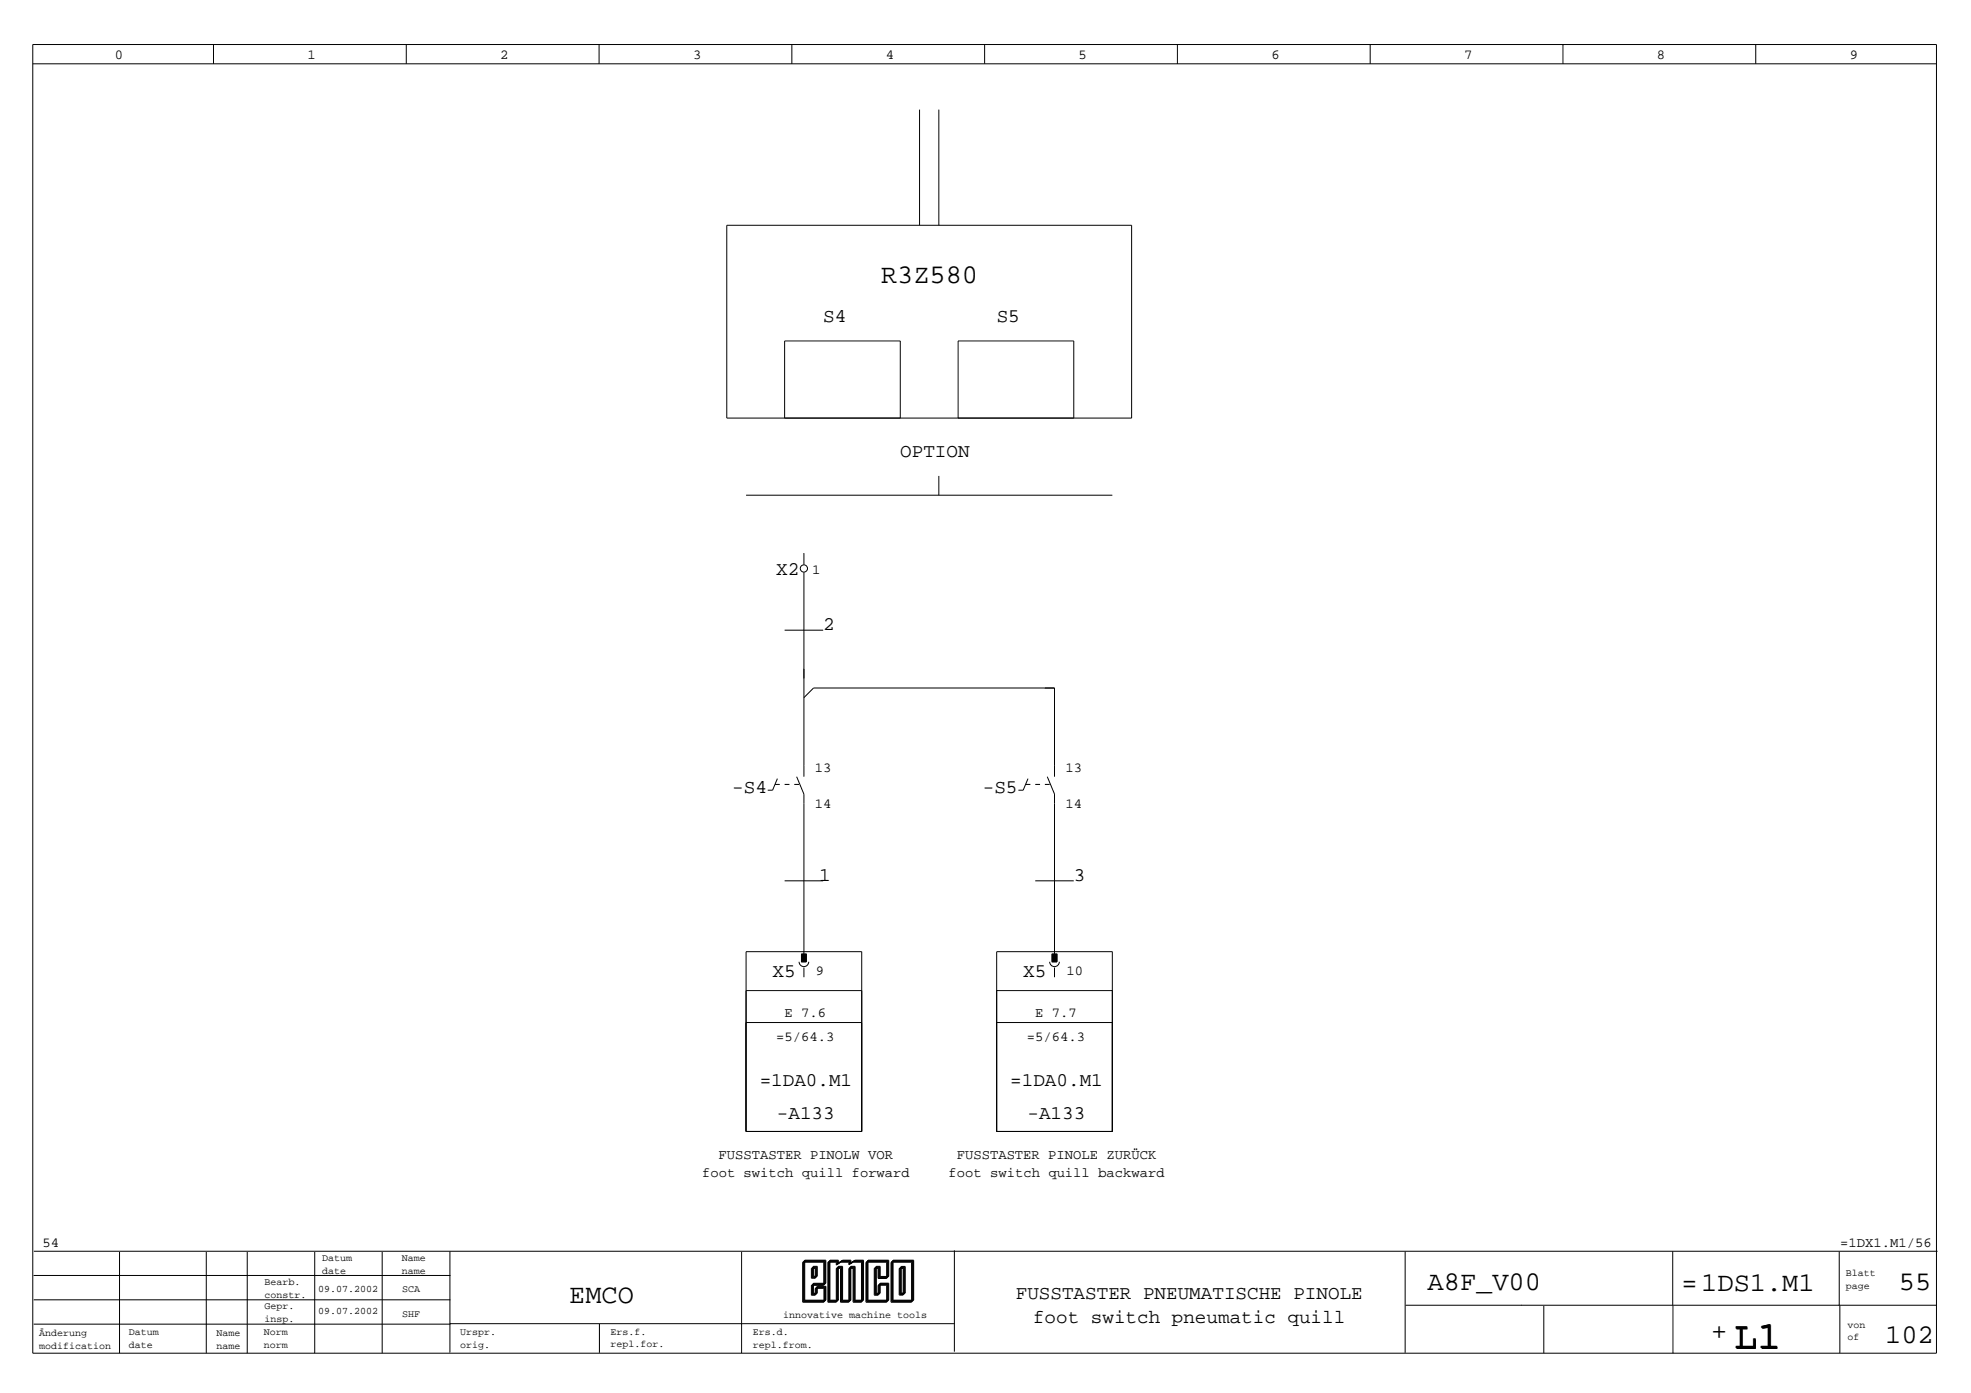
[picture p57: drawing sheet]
<svg xmlns="http://www.w3.org/2000/svg" width="297mm" height="210mm" viewBox="0 0 297 210" stroke-linecap="round" stroke-linejoin="round" font-family="sans-serif">
<defs><g id="words">
<text font-size="5.8" x="261.3" y="203.1">L1</text>
<g font-size="4.1">
<text x="132.8" y="42.7">R3Z580</text>
<text x="85.8" y="196.3">EMCO</text>
<text x="215.2" y="194.4">A8F_V00</text>
<text x="253.4" y="194.5">=1DS1.M1</text>
<text x="286.2" y="194.4">55</text>
<text x="257.9" y="201.8">+</text>
<text x="284.1" y="202.4">102</text>
</g>
<g font-size="2.9">
<text x="124.1" y="48.5">S4</text>
<text x="150.2" y="48.5">S5</text>
<text x="135.7" y="68.8">OPTION</text>
<text x="117" y="86.7">X2</text>
<text x="124.1" y="95">2</text>
<text x="110.3" y="119.5">-S4</text>
<text x="148.1" y="119.5">-S5</text>
<text x="123.5" y="132.7">1</text>
<text x="161.8" y="132.7">3</text>
<text x="116.4" y="147.1">X5</text>
<text x="154.2" y="147.1">X5</text>
<text x="114.5" y="163.6">=1DA0.M1</text>
<text x="152.3" y="163.6">=1DA0.M1</text>
<text x="117.1" y="168.6">-A133</text>
<text x="154.9" y="168.6">-A133</text>
<text x="153.1" y="195.7">FUSSTASTER PNEUMATISCHE PINOLE</text>
<text x="155.7" y="199.3">foot switch pneumatic quill</text>
</g>
<g font-size="2.1">
<text x="17.3" y="8.9">0</text>
<text x="46.3" y="8.9">1</text>
<text x="75.4" y="8.9">2</text>
<text x="104.4" y="8.9">3</text>
<text x="133.5" y="8.9">4</text>
<text x="162.6" y="8.9">5</text>
<text x="191.6" y="8.9">6</text>
<text x="220.7" y="8.9">7</text>
<text x="249.7" y="8.9">8</text>
<text x="278.8" y="8.9">9</text>
<text x="122.4" y="86.5">1</text>
<text x="122.8" y="116.4">13</text>
<text x="160.6" y="116.4">13</text>
<text x="122.8" y="121.8">14</text>
<text x="160.6" y="121.8">14</text>
<text x="123" y="146.9">9</text>
<text x="160.7" y="146.9">10</text>
<text x="118.2" y="153.3">E 7.6</text>
<text x="156" y="153.3">E 7.7</text>
<text x="117" y="156.9">=5/64.3</text>
<text x="154.8" y="156.9">=5/64.3</text>
<text x="105.8" y="177.3">foot switch quill forward</text>
<text x="108.3" y="174.7">FUSSTASTER PINOLW VOR</text>
<text x="143" y="177.3">foot switch quill backward</text>
<text x="144.2" y="174.7">FUSSTASTER PINOLE ZURÜCK</text>
<text x="6.4" y="187.9">54</text>
<text x="277.3" y="187.9">=1DX1.M1/56</text>
</g>
<g font-size="1.5">
<text x="48.6" y="190">Datum</text>
<text x="48.6" y="191.9">date</text>
<text x="60.5" y="190">Name</text>
<text x="60.5" y="191.9">name</text>
<text x="39.8" y="193.6">Bearb.</text>
<text x="39.8" y="195.5">constr.</text>
<text x="39.8" y="197.3">Gepr.</text>
<text x="48" y="194.6">09.07.2002</text>
<text x="60.6" y="194.7">SCA</text>
<text x="278.2" y="192.3">Blatt</text>
<text x="278.2" y="194.2">page</text>
<text x="5.9" y="201.3">Änderung</text>
<text x="5.9" y="203.2">modification</text>
<text x="19.4" y="201.2">Datum</text>
<text x="19.4" y="203.1">date</text>
<text x="32.6" y="201.3">Name</text>
<text x="32.6" y="203.2">name</text>
<text x="39.7" y="201.2">Norm</text>
<text x="39.7" y="203.1">norm</text>
<text x="39.8" y="199.2">insp.</text>
<text x="48" y="198">09.07.2002</text>
<text x="60.6" y="198.5">SHF</text>
<text x="69.3" y="201.2">Urspr.</text>
<text x="69.3" y="203.1">orig.</text>
<text x="92" y="201.1">Ers.f.</text>
<text x="92" y="203">repl.for.</text>
<text x="113.5" y="201.2">Ers.d.</text>
<text x="113.5" y="203.1">repl.from.</text>
<text x="118" y="198.6">innovative machine tools</text>
<text x="278.4" y="200.1">von</text>
<text x="278.4" y="202">of</text>
</g>
</g></defs>
<g fill="none" stroke="#000" stroke-width=".15">
<path d="M4.9 9.6h286.9M4.9 6.7h286.9v197.2h-286.9zM32.2 6.7v2.9M61.2 6.7v2.9M90.3 6.7v2.9M119.3 6.7v2.9M138.6 16.5v17.4M141.5 16.5v17.4M148.4 6.7v2.9M177.4 6.7v2.9M206.5 6.7v2.9M235.5 6.7v2.9"/>
<path d="M264.6 6.7v2.9M109.5 33.9h61v29.1h-61zM112.4 74.6h55.2M118.2 63v-11.6h17.5v11.6M141.5 71.7v2.9M144.4 63v-11.6h17.4v11.6M118.2 95h5.9M121.2 83.3v1.8M121.2 86.2v30.8M116.8 118.2h.7M117.2 117.3l-.8 1.8h-.7M118.2 118.2h.8"/>
<path d="M119.7 118.2h.7M120.1 117l1.1 2.7v24.6M121.2 105.1l1.4-1.4h36.3v13.3M154.6 118.2h.7M154.9 117.3l-.7 1.8h-.7M156 118.2h.7M157.5 118.2h.7M157.8 117l1.1 2.7v24.6M118.2 132.7h5.9M156 132.7h5.8M112.4 154.1h17.5M112.4 143.4h17.5v27.1h-17.5z"/>
<path d="M112.4 149.3h17.5M120.4 144.9a.73 .73 0 0 0 .8 .8 .73 .73 0 0 0 .7-.8M120.8 143.8h.7v1.1h-.7zM121.2 145.8v1.5M150.2 149.3h17.4M158.2 144.9a.73 .73 0 0 0 .7 .8 .73 .73 0 0 0 .7-.8M158.6 143.8h.7v1.1h-.7zM158.9 145.8v1.5M167.6 154.1h-17.4v16.4h17.4v-27.1h-17.4v27.1M5.1 192.2h62.8M5.1 195.9h62.8M5.1 199.5h62.8"/>
<path d="M5.1 188.5h286.9M18 188.7v15.2M31.1 188.7v15.2M37.3 188.7v15.2M47.4 188.7v15.2M57.6 188.7v15.2M67.8 188.6v15.2M67.8 199.5h76M90.3 199.5v4.4M111.8 188.6v15.3M121 190.2h3.1v3.5h-1.8v1.5h.6v-1.1h1.3v2.1h-3.2zM121.1 190.1h3.1v3.5h-1.8v1.5h.5v-1.1h1.4v2.1h-3.2z"/>
<path d="M121.1 190h3.2v3.5h-1.9v1.5h.6v-1h1.3v2.1h-3.2zM121.2 190h3.2v3.4h-1.9v1.5h.6v-1h1.3v2.1h-3.2zM121.3 189.9h3.2v3.5h-1.9v1.5h.6v-1.1h1.3v2.1h-3.2zM122.3 191.1h.6v1.5h-.6zM122.4 191h.5v1.5h-.5zM122.4 191h.6v1.4h-.6zM122.5 190.9h.6v1.5h-.6zM122.6 190.8h.6v1.5h-.6zM124.8 190.2h1.2v.4l.7-.4h1.2v.4l.7-.4h1.2v6h-1.2v-5.1h-.7v5.1h-1.2v-5.1h-.7v5.1h-1.2zM126.8 190.1h1.2v.4l.6-.4h1.3v6h-1.3v-5.1h-.6v5.1h-1.2v-5.1h-.7v5.1h-1.2v-6h1.2v.4l.7-.5h1.3v.4l.7-.4h1.3v6h-1.3v-5.1h-.6v5.1h-1.3v-5.1h-.6v5.1h-1.3v-6h1.3v.4l.7-.5h1.2v.4l.7-.4h1.2v6h-1.2v-5.1h-.7v5.1h-1.2v-5.1h-.7v5.1h-1.2v-6h1.2v.4M126.9 190h1.3v.3M128.7 190h1.3v6.1h-1.3v-5.1h-.6v5.1h-1.3v-5.1h-.6v5.1h-1.3v-6.1h1.3v.5"/>
<path d="M130.5 190.2h3.1v2.4h-1.3v-1.5h-.5v4.1h.5v-1.5h1.3v2.5h-3.1zM130.6 190.1h3.1v2.5h-1.3v-1.6h-.6v4.1h.6v-1.5h1.3v2.5h-3.1zM130.7 190h3.1v2.5h-1.3v-1.5h-.6v4h.6v-1.5h1.3v2.6h-3.1zM130.7 190h3.2v2.4h-1.3v-1.5h-.6v4h.6v-1.5h1.3v2.6h-3.2zM130.8 189.9h3.1v2.4h-1.3v-1.5h-.5v4.1h.5v-1.5h1.3v2.5h-3.1zM134.3 190.2h3.1v6h-3.1zM134.4 190.1h3.1v6h-3.1zM134.4 190h3.1v6.1h-3.1zM134.5 190h3.1v6h-3.1zM134.6 189.9h3.1v6h-3.1zM135.5 191.1h.6v4.1h-.6zM135.6 191h.6v4.1h-.6z"/>
<path d="M135.7 191h.6v4h-.6zM135.7 190.9h.6v4h-.6zM135.8 190.8h.6v4h-.6zM143.8 188.4v15.3M211.8 188.6v15.3M211.8 196.7h80.1M232.7 196.8v7.1M252.1 188.6v8.2M252.1 196.8v7.1M277.2 188.6v8.1M277.3 196.7v7.2"/>
<circle cx="121.2" cy="85.7" r=".54"/>
</g>
<path d="M120.8 143.8h.7v1.1h-.7zM158.6 143.8h.7v1.1h-.7z" fill="#000" stroke="#000" stroke-width=".15"/>
<use href="#words"/>
</svg>
